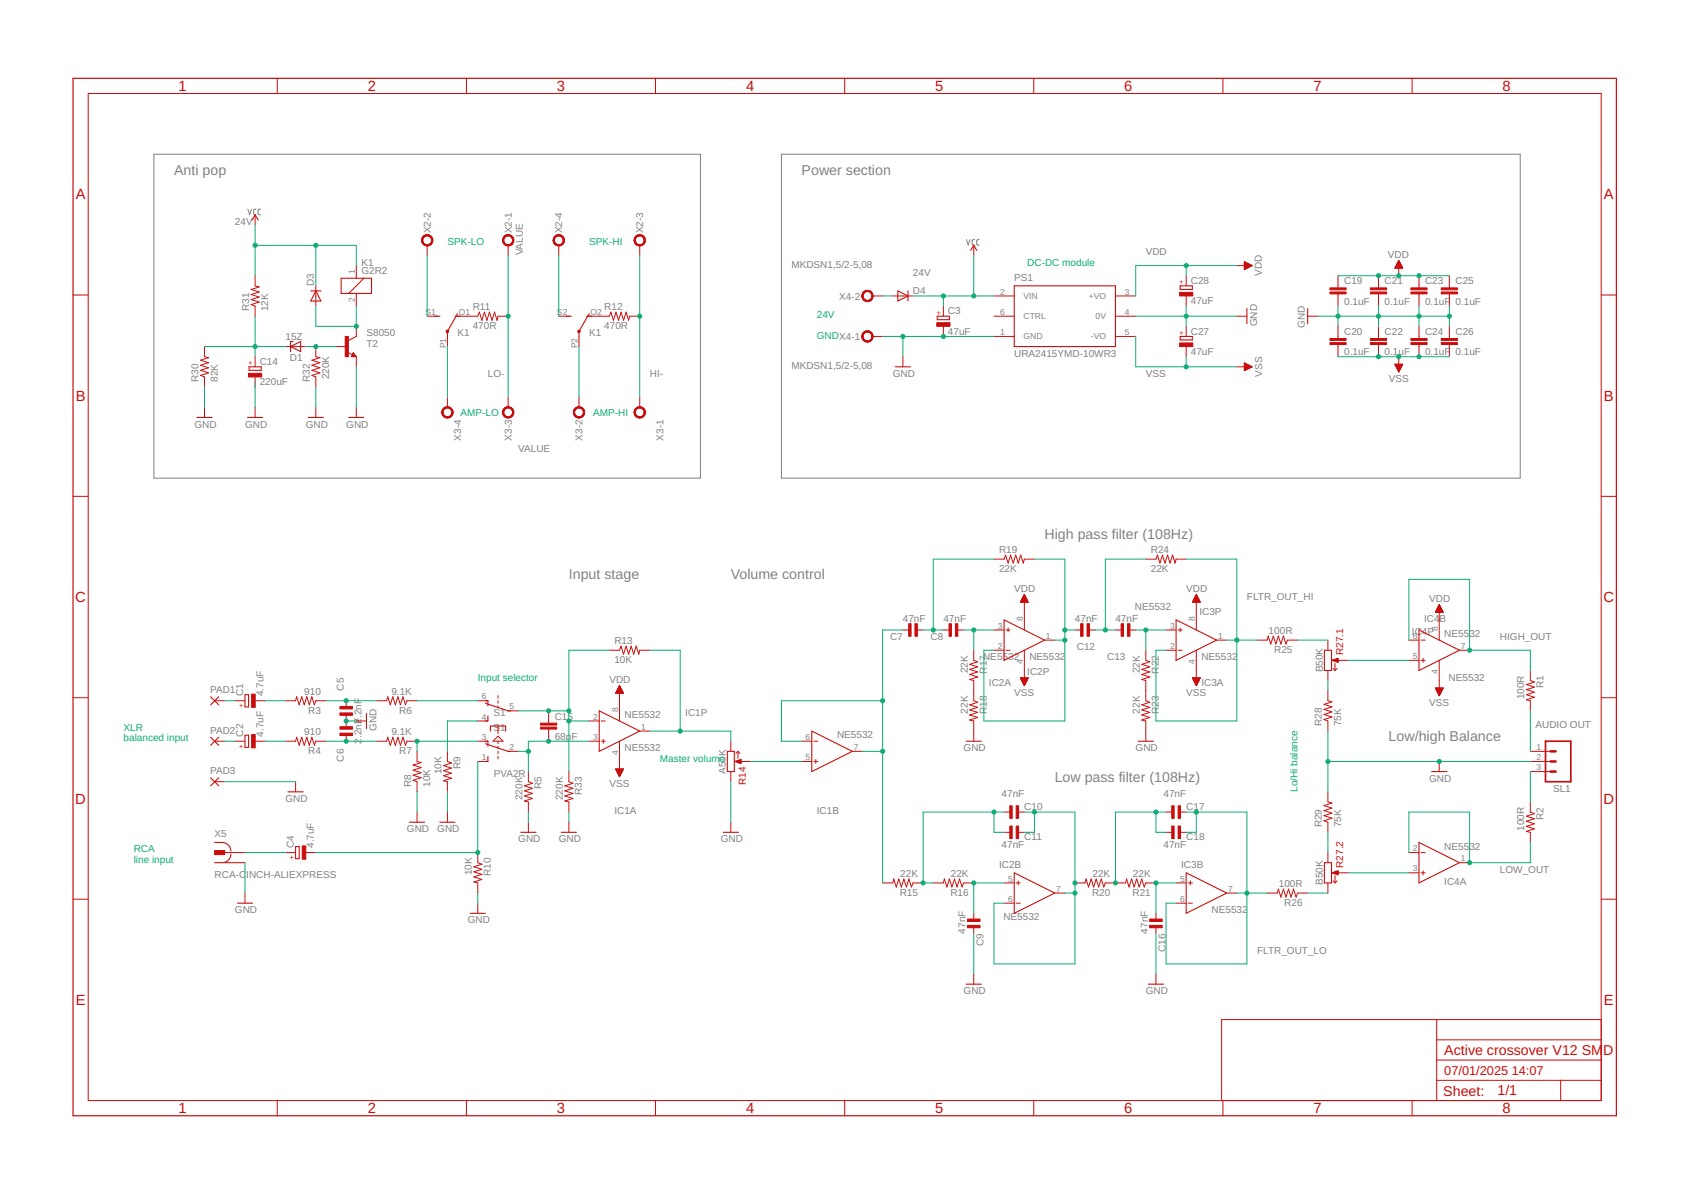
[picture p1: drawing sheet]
<svg xmlns="http://www.w3.org/2000/svg" width="297mm" height="210mm" viewBox="0 0 297 210" stroke-linecap="round" stroke-linejoin="round" font-family="sans-serif">
<defs><g id="words">
<g font-size="2.6" fill="#c90d0c">
<text x="31.4" y="16">1</text>
<text x="64.6" y="16">2</text>
<text x="97.8" y="16">3</text>
<text x="131" y="16">4</text>
<text x="164.3" y="16">5</text>
<text x="197.5" y="16">6</text>
<text x="230.7" y="16">7</text>
<text x="263.9" y="16">8</text>
<text x="13.3" y="35">A</text>
<text x="281.8" y="35">A</text>
<text x="13.3" y="70.4">B</text>
<text x="281.8" y="70.4">B</text>
<text x="13.2" y="105.8">C</text>
<text x="281.7" y="105.8">C</text>
<text x="13.2" y="141.2">D</text>
<text x="281.7" y="141.2">D</text>
<text x="13.3" y="176.5">E</text>
<text x="281.8" y="176.5">E</text>
<text x="31.4" y="195.6">1</text>
<text x="64.6" y="195.6">2</text>
<text x="97.8" y="195.6">3</text>
<text x="131" y="195.6">4</text>
<text x="164.3" y="195.6">5</text>
<text x="197.5" y="195.6">6</text>
<text x="230.7" y="195.6">7</text>
<text x="263.9" y="195.6">8</text>
</g>
<g font-size="2.5" fill="#808080">
<text x="30.6" y="30.7">Anti pop</text>
<text x="140.8" y="30.7">Power section</text>
<text x="183.5" y="94.7">High pass filter (108Hz)</text>
<text x="99.9" y="101.8">Input stage</text>
<text x="128.4" y="101.8">Volume control</text>
<text x="243.9" y="130.2">Low/high Balance</text>
<text x="185.3" y="137.3">Low pass filter (108Hz)</text>
</g>
<g font-size="2.5" fill="#c90d0c">
<text x="253.7" y="185.3">Active crossover V12 SM</text>
<text x="281.6" y="185.3">D</text>
<text x="253.5" y="192.5">Sheet:</text>
<text x="263" y="192.4">1/1</text>
</g>
<g font-size="2.2" fill="#c90d0c">
<text x="253.7" y="188.9">07/01/2025</text>
<text x="265.6" y="188.9">14:07</text>
</g>
<g font-size="1.8" fill="#808080">
<text x="41.3" y="39.5">24V</text>
<text x="75.7" y="41" transform="rotate(-90 75.7 41)">X2-2</text>
<text x="89.9" y="41" transform="rotate(-90 89.9 41)">X2-1</text>
<text x="98.8" y="41" transform="rotate(-90 98.8 41)">X2-4</text>
<text x="113" y="41" transform="rotate(-90 113 41)">X2-3</text>
<text x="63.5" y="46.7">K1</text>
<text x="91.8" y="44.9" transform="rotate(-90 91.8 44.9)">VALUE</text>
<text x="139" y="47.1">MKDSN1,5/2-5,08</text>
<text x="201.3" y="44.9">VDD</text>
<text x="243.8" y="45.3">VDD</text>
<text x="55.1" y="50.2" transform="rotate(-90 55.1 50.2)">D3</text>
<text x="63.5" y="48.2">G2R2</text>
<text x="147.4" y="52.6">X4-2</text>
<text x="160.4" y="51.7">D4</text>
<text x="160.4" y="48.4">24V</text>
<text x="178.2" y="49.3">PS1</text>
<text x="209.2" y="53.4">47uF</text>
<text x="209.2" y="49.9">C28</text>
<text x="221.6" y="48.4" transform="rotate(-90 221.6 48.4)">VDD</text>
<text x="236.1" y="53.5">0.1uF</text>
<text x="236.1" y="49.9">C19</text>
<text x="243.2" y="53.5">0.1uF</text>
<text x="243.2" y="49.9">C21</text>
<text x="250.3" y="53.5">0.1uF 0.1uF</text>
<text x="250.3" y="49.9">C23</text>
<text x="255.7" y="49.9">C25</text>
<text x="43.8" y="54.7" transform="rotate(-90 43.8 54.7)">R31</text>
<text x="47.1" y="54.7" transform="rotate(-90 47.1 54.7)">12K</text>
<text x="50.1" y="59.7">15Z</text>
<text x="64.4" y="59.1">S8050</text>
<text x="80.4" y="59.1">K1</text>
<text x="83" y="57.9">470R</text>
<text x="83" y="54.5">R11</text>
<text x="103.5" y="59.1">K1</text>
<text x="106.2" y="57.9">470R</text>
<text x="106.2" y="54.5">R12</text>
<text x="166.5" y="58.8">47uF</text>
<text x="166.5" y="55.2">C3</text>
<text x="209.2" y="58.8">C27</text>
<text x="220.8" y="57.3" transform="rotate(-90 220.8 57.3)">GND</text>
<text x="229.2" y="57.7" transform="rotate(-90 229.2 57.7)">GND</text>
<text x="236.1" y="58.8">C20</text>
<text x="243.2" y="58.8">C22</text>
<text x="250.3" y="58.8">C24</text>
<text x="255.7" y="58.8">C26</text>
<text x="45.6" y="64.1">C14</text>
<text x="50.9" y="63.5">D1</text>
<text x="64.4" y="60.9">T2</text>
<text x="139" y="64.9">MKDSN1,5/2-5,08</text>
<text x="178.2" y="62.7">URA2415YMD-10WR3</text>
<text x="209.2" y="62.3">47uF</text>
<text x="236.1" y="62.4">0.1uF</text>
<text x="243.2" y="62.4">0.1uF</text>
<text x="250.3" y="62.4">0.1uF 0.1uF</text>
<text x="34.9" y="67.1" transform="rotate(-90 34.9 67.1)">R30</text>
<text x="38.2" y="67.1" transform="rotate(-90 38.2 67.1)">82K</text>
<text x="45.6" y="67.6">220uF</text>
<text x="54.4" y="67.1" transform="rotate(-90 54.4 67.1)">R32</text>
<text x="57.8" y="66.6" transform="rotate(-90 57.8 66.6)">220K</text>
<text x="85.7" y="66.2">LO-</text>
<text x="114.2" y="66.2">HI-</text>
<text x="156.8" y="66.2">GND</text>
<text x="201.3" y="66.2">VSS</text>
<text x="221.7" y="66.2" transform="rotate(-90 221.7 66.2)">VSS</text>
<text x="244" y="67.1">VSS</text>
<text x="34.2" y="75.1">GND</text>
<text x="43" y="75.1">GND</text>
<text x="53.7" y="75.1">GND</text>
<text x="60.8" y="75.1">GND</text>
<text x="81" y="77.4" transform="rotate(-90 81 77.4)">X3-4</text>
<text x="89.9" y="77.4" transform="rotate(-90 89.9 77.4)">X3-3</text>
<text x="102.3" y="77.4" transform="rotate(-90 102.3 77.4)">X3-2</text>
<text x="116.6" y="77.4" transform="rotate(-90 116.6 77.4)">X3-1</text>
<text x="91" y="79.5">VALUE</text>
<text x="175.5" y="100.5">22K</text>
<text x="175.5" y="97.2">R19</text>
<text x="202.2" y="100.5">22K</text>
<text x="202.2" y="97.2">R24</text>
<text x="178.2" y="104">VDD</text>
<text x="199.4" y="107.1">NE5532</text>
<text x="208.4" y="104">VDD</text>
<text x="210.7" y="108">IC3P</text>
<text x="219" y="105.3">FLTR_OUT_HI</text>
<text x="251" y="105.8">VDD</text>
<text x="107.9" y="113.2">R13</text>
<text x="156.4" y="112.3">C7</text>
<text x="158.6" y="109.2">47nF</text>
<text x="163.5" y="112.3">C8</text>
<text x="165.7" y="109.2">47nF</text>
<text x="188.8" y="109.2">47nF</text>
<text x="195.9" y="109.2">47nF</text>
<text x="222.9" y="111.4">100R</text>
<text x="248" y="111.5">IC</text>
<text x="249.8" y="111.5">4P</text>
<text x="250.2" y="109.2">IC4</text>
<text x="252.9" y="109.2">B</text>
<text x="253.7" y="111.9">NE5532</text>
<text x="263.5" y="112.4">HIGH_OUT</text>
<text x="107" y="120">VDD</text>
<text x="107.9" y="116.5">10K</text>
<text x="170" y="118.2" transform="rotate(-90 170 118.2)">22K</text>
<text x="172.7" y="116">NE5532</text>
<text x="173.3" y="118.3" transform="rotate(-90 173.3 118.3)">R17</text>
<text x="180.5" y="118.6">IC2P</text>
<text x="180.8" y="116">NE5532</text>
<text x="189.2" y="114.1">C12</text>
<text x="194.5" y="115.9">C13</text>
<text x="200.2" y="118.2" transform="rotate(-90 200.2 118.2)">22K</text>
<text x="203.6" y="118.3" transform="rotate(-90 203.6 118.3)">R22</text>
<text x="211" y="116">NE5532</text>
<text x="223.8" y="114.7">R25</text>
<text x="232.4" y="118.1" transform="rotate(-90 232.4 118.1)">B50K</text>
<text x="254.5" y="119.5">NE5532</text>
<text x="36.9" y="121.8">PAD1</text>
<text x="42.7" y="122.3" transform="rotate(-90 42.7 122.3)">C1</text>
<text x="46.3" y="122.3" transform="rotate(-90 46.3 122.3)">4.7uF</text>
<text x="53.5" y="122">910</text>
<text x="54.1" y="125.4">R3</text>
<text x="60.4" y="121.3" transform="rotate(-90 60.4 121.3)">C5</text>
<text x="68.8" y="122">9.1K</text>
<text x="70.1" y="125.4">R6</text>
<text x="86.7" y="125.8">S1</text>
<text x="120.4" y="125.8">IC1P</text>
<text x="170" y="125.3" transform="rotate(-90 170 125.3)">22K</text>
<text x="173.3" y="125.4" transform="rotate(-90 173.3 125.4)">R18</text>
<text x="173.7" y="120.4">IC2A</text>
<text x="178.2" y="122.2">VSS</text>
<text x="200.2" y="125.3" transform="rotate(-90 200.2 125.3)">22K</text>
<text x="203.6" y="125.4" transform="rotate(-90 203.6 125.4)">R23</text>
<text x="208.4" y="122.2">VSS</text>
<text x="211" y="120.4">IC3A</text>
<text x="251" y="124">VSS</text>
<text x="267.8" y="122.8" transform="rotate(-90 267.8 122.8)">100R</text>
<text x="271.1" y="120.9" transform="rotate(-90 271.1 120.9)">R1</text>
<text x="36.9" y="128.9">PAD2</text>
<text x="42.7" y="129.4" transform="rotate(-90 42.7 129.4)">C2</text>
<text x="46.3" y="129.4" transform="rotate(-90 46.3 129.4)">4.7uF</text>
<text x="53.5" y="129.1">910</text>
<text x="63.5" y="130.6" transform="rotate(-90 63.5 130.6)">2</text>
<text x="63.5" y="129.7" transform="rotate(-90 63.5 129.7)">.2nF</text>
<text x="63.5" y="127.1" transform="rotate(-90 63.5 127.1)">2.2nF</text>
<text x="66.2" y="128.4" transform="rotate(-90 66.2 128.4)">GND</text>
<text x="68.8" y="129.1">9.1K</text>
<text x="86.7" y="128.4">S1</text>
<text x="97.4" y="129.9">68p</text>
<text x="97.4" y="126.4">C15</text>
<text x="100.4" y="129.9">F</text>
<text x="109.7" y="126.1">NE5532</text>
<text x="109.7" y="132">NE5532</text>
<text x="147" y="129.7">NE5532</text>
<text x="169.3" y="132">GND</text>
<text x="199.5" y="132">GND</text>
<text x="232.2" y="127.5" transform="rotate(-90 232.2 127.5)">R28</text>
<text x="235.6" y="127.5" transform="rotate(-90 235.6 127.5)">75K</text>
<text x="269.7" y="127.9">AUDIO OUT</text>
<text x="36.9" y="136">PAD3</text>
<text x="54.1" y="132.5">R4</text>
<text x="60.4" y="133.8" transform="rotate(-90 60.4 133.8)">C6</text>
<text x="70.1" y="132.5">R7</text>
<text x="77.5" y="136" transform="rotate(-90 77.5 136)">10K</text>
<text x="80.9" y="135.1" transform="rotate(-90 80.9 135.1)">R9</text>
<text x="86.7" y="136.4">PVA2R</text>
<text x="127.5" y="135.9" transform="rotate(-90 127.5 135.9)">A50K</text>
<text x="251" y="137.3">GND</text>
<text x="50.2" y="140.9">GND</text>
<text x="72.2" y="138.2" transform="rotate(-90 72.2 138.2)">R8</text>
<text x="75.6" y="138.2" transform="rotate(-90 75.6 138.2)">10K</text>
<text x="91.8" y="140.5" transform="rotate(-90 91.8 140.5)">220K</text>
<text x="95.1" y="138.7" transform="rotate(-90 95.1 138.7)">R5</text>
<text x="98.9" y="140.5" transform="rotate(-90 98.9 140.5)">220K</text>
<text x="102.2" y="139.6" transform="rotate(-90 102.2 139.6)">R33</text>
<text x="107" y="138.2">VSS</text>
<text x="107.9" y="143">IC1A</text>
<text x="143.5" y="143">IC1B</text>
<text x="175.9" y="140">47nF</text>
<text x="179.9" y="142.2">C10</text>
<text x="204.4" y="140">47nF</text>
<text x="208.4" y="142.2">C17</text>
<text x="272.8" y="139.1">SL1</text>
<text x="37.7" y="147.1">X5</text>
<text x="51.6" y="149" transform="rotate(-90 51.6 149)">C4</text>
<text x="55.1" y="149" transform="rotate(-90 55.1 149)">4.7uF</text>
<text x="71.5" y="146.2">GND</text>
<text x="76.8" y="146.2">GND</text>
<text x="91" y="148">GND</text>
<text x="98.2" y="148">GND</text>
<text x="126.6" y="148">GND</text>
<text x="175.9" y="148.9">47nF</text>
<text x="179.9" y="147.5">C11</text>
<text x="204.4" y="148.9">47nF</text>
<text x="208.4" y="147.5">C18</text>
<text x="232.2" y="145.3" transform="rotate(-90 232.2 145.3)">R29</text>
<text x="235.6" y="145.3" transform="rotate(-90 235.6 145.3)">75K</text>
<text x="253.7" y="149.2">NE5532</text>
<text x="267.8" y="146" transform="rotate(-90 267.8 146)">100R</text>
<text x="271.1" y="144" transform="rotate(-90 271.1 144)">R2</text>
<text x="37.7" y="154.2">RCA-C</text>
<text x="43.3" y="154.2">INCH-ALIEXPRESS</text>
<text x="82.9" y="153.8" transform="rotate(-90 82.9 153.8)">10K</text>
<text x="86.2" y="153.9" transform="rotate(-90 86.2 153.9)">R10</text>
<text x="158.1" y="154">22K</text>
<text x="167" y="154">22K</text>
<text x="175.5" y="152.4">IC2B</text>
<text x="191.9" y="154">22K</text>
<text x="199" y="154">22K</text>
<text x="207.5" y="152.4">IC3B</text>
<text x="224.6" y="155.8">100R</text>
<text x="232.4" y="155.5" transform="rotate(-90 232.4 155.5)">B50K</text>
<text x="253.7" y="155.5">IC4A</text>
<text x="263.5" y="153.3">LOW_OUT</text>
<text x="41.3" y="160.4">GND</text>
<text x="158" y="157.4">R15</text>
<text x="166.9" y="157.4">R16</text>
<text x="176.2" y="161.7">NE5532</text>
<text x="191.8" y="157.4">R20</text>
<text x="198.9" y="157.4">R21</text>
<text x="212.8" y="160.4">NE5532</text>
<text x="225.6" y="159.2">R26</text>
<text x="82.2" y="162.2">GND</text>
<text x="169.6" y="164" transform="rotate(-90 169.6 164)">47nF</text>
<text x="172.7" y="166.2" transform="rotate(-90 172.7 166.2)">C9</text>
<text x="201.6" y="164" transform="rotate(-90 201.6 164)">47nF</text>
<text x="204.7" y="167.2" transform="rotate(-90 204.7 167.2)">C16</text>
<text x="220.8" y="167.5">FLTR_OUT_LO</text>
<text x="169.3" y="174.6">GND</text>
<text x="201.3" y="174.6">GND</text>
</g>
<g font-size="1.8" fill="#0dab76">
<text x="78.6" y="43.1">SPK-LO</text>
<text x="103.5" y="43.1">SPK-HI</text>
<text x="180.5" y="46.7">DC-DC module</text>
<text x="143.5" y="55.9">24V</text>
<text x="143.5" y="59.6">GNDX4-1</text>
<text x="80.9" y="73.1">AMP-LO</text>
<text x="104.2" y="73.1">AMP-HI</text>
<text x="83.9" y="119.5">Input selector</text>
<text x="21.7" y="128.3">XLR</text>
<text x="21.7" y="130.2">balanced input</text>
<text x="115.9" y="133.8">Master volume</text>
<text x="227.9" y="139.1" transform="rotate(-90 227.9 139.1)">Lo/Hi balance</text>
<text x="23.5" y="149.7">RCA</text>
<text x="23.5" y="151.5">line input</text>
</g>
<g font-size="1.8" fill="#c90d0c">
<text x="235.9" y="115.1" transform="rotate(-90 235.9 115.1)">R27.1</text>
<text x="131" y="137.9" transform="rotate(-90 131 137.9)">R14</text>
<text x="235.9" y="152.4" transform="rotate(-90 235.9 152.4)">R27.2</text>
</g>
<g font-size="1.5" fill="#808080">
<text x="62.3" y="53.1" transform="rotate(-90 62.3 53.1)">2</text>
<text x="62.3" y="48.2" transform="rotate(-90 62.3 48.2)">1</text>
<text x="175.7" y="51.7">2</text>
<text x="179.8" y="52.5">VIN</text>
<text x="191.2" y="52.5">+VO</text>
<text x="197.6" y="51.7">3</text>
<text x="74.7" y="55.3">S1</text>
<text x="80.6" y="55.3">O1</text>
<text x="97.8" y="55.3">S2</text>
<text x="103.7" y="55.3">O2</text>
<text x="175.7" y="58.8">1</text>
<text x="175.7" y="55.3">6</text>
<text x="179.8" y="59.6">GND</text>
<text x="179.8" y="56.1">CTRL</text>
<text x="191.6" y="59.6">-VO</text>
<text x="192.5" y="56.1">0V</text>
<text x="197.6" y="55.3">4</text>
<text x="197.6" y="58.8">5</text>
<text x="78.3" y="61.2" transform="rotate(-90 78.3 61.2)">P1</text>
<text x="101.5" y="61.2" transform="rotate(-90 101.5 61.2)">P2</text>
<text x="175.3" y="110.4">3</text>
<text x="175.3" y="114">2</text>
<text x="179.7" y="109" transform="rotate(-90 179.7 109)">8</text>
<text x="183.7" y="112.2">1</text>
<text x="205.5" y="110.4">3</text>
<text x="205.5" y="114">2</text>
<text x="209.9" y="109" transform="rotate(-90 209.9 109)">8</text>
<text x="214" y="112.2">1</text>
<text x="248.2" y="112.2">6</text>
<text x="252.6" y="110.8" transform="rotate(-90 252.6 110.8)">8</text>
<text x="256.6" y="114">7</text>
<text x="179.7" y="116.7" transform="rotate(-90 179.7 116.7)">4</text>
<text x="209.9" y="116.7" transform="rotate(-90 209.9 116.7)">4</text>
<text x="248.2" y="115.7">5</text>
<text x="252.6" y="118.4" transform="rotate(-90 252.6 118.4)">4</text>
<text x="84.6" y="122.8">6</text>
<text x="89.5" y="124.6">5</text>
<text x="108.6" y="125" transform="rotate(-90 108.6 125)">8</text>
<text x="84.6" y="130">3</text>
<text x="84.6" y="126.4">4</text>
<text x="89.5" y="131.7">2</text>
<text x="104.2" y="130">3</text>
<text x="104.2" y="126.4">2</text>
<text x="112.6" y="128.2">1</text>
<text x="141.5" y="130">6</text>
<text x="150" y="131.7">7</text>
<text x="269.9" y="131.7">1</text>
<text x="84.6" y="133.5">1</text>
<text x="108.6" y="132.7" transform="rotate(-90 108.6 132.7)">4</text>
<text x="141.5" y="133.5">5</text>
<text x="269.9" y="133.5">2</text>
<text x="269.9" y="135.3">3</text>
<text x="248.2" y="149.5">2</text>
<text x="177.1" y="154.8">5</text>
<text x="207.3" y="154.8">5</text>
<text x="248.2" y="153.1">3</text>
<text x="256.6" y="151.3">1</text>
<text x="177.1" y="158.4">6</text>
<text x="185.5" y="156.6">7</text>
<text x="207.3" y="158.4">6</text>
<text x="215.7" y="156.6">7</text>
</g>
<g font-size="1.2" fill="#c90d0c">
<text x="208" y="49.9" transform="rotate(-90 208 49.9)">+</text>
<text x="165.3" y="55.3" transform="rotate(-90 165.3 55.3)">+</text>
<text x="208" y="58.8" transform="rotate(-90 208 58.8)">+</text>
<text x="44.4" y="64.1" transform="rotate(-90 44.4 64.1)">+</text>
<text x="42" y="124.4">+</text>
<text x="42" y="131.5">+</text>
<text x="50.9" y="151.1">+</text>
</g>
</g></defs>
<path d="M27 27.1h96v56.9h-96zM43.5 36.7l.4 1 .3-1M45 36.7l-.3 .1-.1 .2v.6l.4 .1M45.8 36.7l-.4 .1-.1 .2 .1 .6 .4 .1M137.3 27.1h129.7v56.9h-129.7zM169.8 42.1l.3 1 .3-1M171.2 42.1h-.3l-.1 .2v.6l.4 .2M172 42.1h-.3l-.1 .2v.6l.4 .2" fill="none" stroke="#808080" stroke-width=".18"/>
<g fill="none" stroke="#c90d0c" stroke-width=".19">
<path d="M44.3 38.7l.5-.9 .6 .9M51.5 60h-.5v1.8M54.6 51.1h1.8M55.5 51.1l.9 1.8h-1.8zM59.9 48.9h5.4v2.6h-5.4zM76.4 55.5h.9M79.9 55.5h.9M80.4 55.1l-1.8 3.1v.9M99.5 55.5h.9M103 55.5h.9M103.5 55.1l-1.8 3.1v.9M157.7 51.1l1.8 .9-1.8 .9z"/>
<path d="M159.5 51.1v1.8M164.6 55.5h2.2v.7h-2.2zM170.5 44l.5-.9 .6 .9M178.2 50.2h17.7v10.7h-17.7zM207.3 50.2h2.1v.6h-2.1zM207.3 59.1h2.1v.6h-2.1zM218.6 46l1.3 .7-1.3 .6zM219 54.2v2.7M229.7 54.2v2.7M245.7 45.8l.7 1.3h-1.4zM34.6 73.3h2.7M43.5 73.3h2.6"/>
<path d="M43.8 64.4h2.1v.6h-2.1zM51 60.9l1.8-.9v1.8zM54.1 73.3h2.7M61.3 73.3h2.6M62.1 62.3v.2h-.2l.2-.4 .3 .5h-.5M157.3 64.4h2.6M218.6 63.8l1.3 .6-1.3 .7zM245 64h1.4l-.7 1.3zM176.4 108.9l7.1 3.5-7.1 3.6zM179.3 119.1h1.3l-.7 1.3zM179.9 104.4l.7 1.4h-1.3zM206.6 108.9l7.1 3.5-7.1 3.6z"/>
<path d="M209.5 119.1h1.3l-.7 1.3zM210.1 104.4l.7 1.4h-1.3zM232.6 114.2h1.3v3.6h-1.3zM249.3 110.7l7.1 3.5-7.1 3.6zM252.8 106.2l.7 1.3h-1.3zM37 136.6l1.4 1.4M37 122.4l1.4 1.4M37 129.5l1.4 1.4M38.4 136.6l-1.4 1.4M38.4 122.4l-1.4 1.4M38.4 129.5l-1.4 1.4M43 122h.7v2.2h-.7z"/>
<path d="M43 129.1h.7v2.2h-.7zM50.6 139.1h2.7M64.4 125.3v2.7M85.3 130.2h.4v.9M85.3 130.6l4 1.4h.4M85.3 123.1h.4v.9M85.3 123.5l4 1.4h.4M85.7 125.8v.8h-.4M85.7 132.9v.9h-.4M86.1 128.4v-.9h2.7v.9M105.3 124.9l7.1 3.5-7.1 3.6zM108.2 135.1h1.3l-.7 1.3z"/>
<path d="M108.8 120.4l.7 1.4h-1.3zM127.8 132h1.2v3.5h-1.2zM142.6 128.4l7.1 3.6-7.1 3.5zM169.7 130.2h2.7M199.9 130.2h2.7M251.5 135.5h2.6M252.2 120.9h1.3l-.7 1.3zM37.7 148a2.81 2.81 0 0 1 2.3 .3 1.5 1.5 0 0 1 .6 1.2M40.6 150a1.53 1.53 0 0 1-1.6 1.5h-1.3M41.7 158.6h2.7M51.9 148.7h.7v2.1h-.7zM71.9 144.4h2.7"/>
<path d="M77.3 144.4h2.6M91.5 146.2h2.6M98.6 146.2h2.7M127 146.2h2.7M178.2 153.3l7.1 3.6-7.1 3.5zM208.4 153.3l7.1 3.6-7.1 3.5zM232.6 151.5h1.3v3.6h-1.3zM249.3 148l7.1 3.5-7.1 3.6zM82.6 160.4h2.7M169.7 172.9h2.7M201.7 172.9h2.7"/>
</g>
<g fill="none" stroke="#c90d0c" stroke-width=".18">
<path d="M15.5 16.4h265.8v176.9h-265.8zM48.7 13.8v2.6M81.9 13.8v2.6M115.1 13.8v2.6M148.4 13.8v2.6M181.6 13.8v2.6M214.8 13.8v2.6M248.1 13.8v2.6M44.8 37.8v1.7M12.8 51.8h2.7M44.8 48.4v1.8l.7 .2-1.4 .4 1.4 .5-1.4 .4 1.4 .5-1.4 .4 1.4 .5-1.4 .4 .7 .3v1.7M55.5 50.2v3.6"/>
<path d="M62.6 46.7v2.2M62.6 51.5v2.3M62.6 57.3v1.8l-1.4 .7M63.9 48.9l-2.6 2.6M75 55.5h1.8M75 43.1v1.8M78.6 59.1v1.8M80.4 55.5h3.5l.3-.7 .4 1.5 .5-1.5 .4 1.5 .5-1.5 .4 1.5 .5-1.5 .4 1.5 .2-.8h1.8M89.3 43.1v1.8M98.1 55.5h1.8M98.1 43.1v1.8M101.7 59.1v1.8"/>
<path d="M103.5 55.5h3.5l.3-.7 .5 1.5 .4-1.5 .4 1.5 .5-1.5 .4 1.5 .5-1.5 .4 1.5 .2-.8h1.8M112.4 43.1v1.8M153.3 59.1h1.7M153.3 52h1.7M156.8 52h3.6M165.7 53.8v1.7M165.7 57.3v1.8M171 43.1v1.8M174.6 55.5h3.6M174.6 59.1h3.6M174.6 52h3.6M195.9 55.5h3.6"/>
<path d="M195.9 59.1h3.6M195.9 52h3.6M208.4 48.4v1.8M208.4 52v1.8M208.4 57.3v1.8M217.3 55.5h1.7M217.3 46.7h2.6M218.6 47h.6M218.6 47h.7M218.6 46.9h.9M218.6 46.8h1M218.6 46.7h1.2"/>
<path d="M218.6 46.6h1.2M218.6 46.5h1M218.6 46.4h.9M218.6 46.4h.7M218.6 46.3h.6M218.6 46.2h.4M218.6 46.1h.3M218.6 46.1h.1M218.6 46l1.3 .7-1.3 .6zM218.6 47.3h.1M218.6 47.2h.3M218.6 47.1h.4"/>
<path d="M229.7 55.5h1.8M235 48.4v2.2M235 51.6v2.2M235 57.3v2.2M242.1 48.4v2.2M242.1 51.6v2.2M242.1 57.3v2.2M245.1 47h1.2M245.2 46.9h1.1M245.2 46.8h1M245.2 46.7h1M245.3 46.7h.8"/>
<path d="M245.3 46.6h.8M245.3 46.5h.8M245.4 46.4h.6M245.4 46.3h.6M245.5 46.2h.4M245.5 46.1h.4M245.6 46.1h.3M245.6 46h.2M245.6 45.9h.2M245.7 45.8h.1M245.7 46.7v1.7M245.7 45.8l.7 1.3h-1.4z"/>
<path d="M249.3 48.4v2.2M249.3 51.6v2.2M249.3 57.3v2.2M254.6 48.4v2.2M254.6 51.6v2.2M254.6 57.3v2.2M281.3 51.8h2.6M35.9 60.9v1.8l.7 .1-1.4 .5 1.4 .4-1.4 .5 1.4 .4-1.4 .4 1.4 .5-1.4 .4 .7 .3v1.8M35.9 71.5v1.8M44.8 62.7v1.7M44.8 66.2v1.8M44.8 71.5v1.8"/>
<path d="M50.1 60.9h3.6M55.5 60.9v1.8l.7 .1-1.4 .5 1.4 .4-1.4 .5 1.4 .4-1.4 .4 1.4 .5-1.4 .4 .7 .3v1.8M55.5 71.5v1.8M59 60.9h1.8M61 61.9l.9 .4M62.1 61.9l.5 .8h-.9zM62.6 62.7v1.7M62.6 71.5v1.8M78.6 69.8v1.7M89.3 69.8v1.7M101.7 69.8v1.7M112.4 69.8v1.7"/>
<path d="M158.6 62.7v1.7M208.4 60.9v1.8M218.6 64h.4M218.6 65.1h.1M218.6 65h.2M218.6 64.9h.3M218.6 64.9h.5M218.6 64.8h.6M218.6 64.7h.8M218.6 64.6h.9M218.6 64.6h1.1M218.6 64.5h1.2"/>
<path d="M218.6 64.3h1.2M218.6 64.3h1M218.6 64.2h.8M218.6 64.1h.7M218.6 64h.5M218.6 63.8l1.3 .6-1.3 .7zM218.6 63.9h.2M218.6 63.8h.1M219.9 64.4h-2.6M235 60.5v2.2M242.1 60.5v2.2M245 64h1.4l-.7 1.3z"/>
<path d="M245.1 64h1.3M245.1 64.1h1.2M245.2 64.2h1.1M245.2 64.3h1M245.3 64.4h.9M245.3 64.5h.8M245.3 64.6h.8M245.4 64.6h.6M245.4 64.7h.6M245.4 64.8h.6M245.5 64.9h.4M245.6 65h.3"/>
<path d="M245.6 65.1h.2M245.6 65.2h.2M245.7 65.2h.1M245.7 62.7v1.7M245.7 65.3h.1M249.3 60.5v2.2M254.6 60.5v2.2M12.8 87.2h2.7M174.6 98.2h1.8l.2-.7 .5 1.4 .4-1.4 .5 1.4 .4-1.4 .5 1.4 .4-1.4 .4 1.4 .2-.7h1.8M201.3 98.2h1.8l.2-.7 .5 1.4 .4-1.4 .4 1.4 .5-1.4 .4 1.4 .5-1.4 .4 1.4 .2-.7h1.8M281.3 87.2h2.6M107 114.2h1.8l.3-.7 .4 1.4 .5-1.4 .4 1.4 .5-1.4 .4 1.4 .5-1.4 .4 1.4 .2-.7h1.8"/>
<path d="M158.6 110.7h1.3M160.8 110.7h1.4M165.7 110.7h1.3M167.9 110.7h1.4M171 114.2v1.8l.7 .2-1.4 .5 1.4 .4-1.4 .5 1.4 .4-1.4 .5 1.4 .4-1.4 .5 .7 .1v3.6l.7 .3-1.4 .4 1.4 .4-1.4 .5 1.4 .4-1.4 .5 1.4 .4-1.4 .5 .7 .1v3.6M174.6 114.2h1.8M174.6 110.7h1.8M176.7 114.2h.7M176.7 110.7h.7M177.1 110.3v.7M179.3 119.1h1.3l-.7 1.3zM179.3 105.7h1.3"/>
<path d="M179.3 119.2h1.3M179.3 105.6h1.2M179.3 119.3h1.2M179.4 105.5h1.1M179.4 119.3h1.1M179.4 105.5h1M179.4 119.4h1M179.5 105.4h.9M179.5 119.5h.9M179.5 105.3h.9M179.5 105.2h.8M179.5 119.6h.8"/>
<path d="M179.6 105.2h.7M179.6 119.7h.7M179.6 105.1h.7M179.6 119.8h.7M179.6 105h.6M179.6 119.8h.6M179.7 104.9h.5M179.7 119.9h.5M179.7 104.9h.4M179.7 120h.4M179.7 104.8h.4M179.8 104.7h.3"/>
<path d="M179.8 104.6h.2M179.9 104.6h.1M179.9 104.5h.1M179.9 105.3v5.4M179.9 114.2v5.3M179.9 104.4l.7 1.4h-1.3zM183.5 112.4h1.8M188.8 110.7h1.4M191.1 110.7h1.3M195.9 110.7h1.4M198.2 110.7h1.3M201.3 114.2v1.8l.7 .2-1.4 .5 1.4 .4-1.4 .5 1.4 .4-1.4 .5 1.4 .4-1.4 .5 .7 .1v3.6l.7 .3-1.4 .4 1.4 .4-1.4 .5 1.4 .4-1.4 .5 1.4 .4-1.4 .5 .7 .1v3.6"/>
<path d="M204.8 114.2h1.8M204.8 110.7h1.8M206.9 114.2h.8M206.9 110.7h.8M207.3 110.3v.7M209.5 119.1h1.3l-.7 1.3zM209.5 105.7h1.3M209.5 119.2h1.3M209.5 105.6h1.3M209.6 119.3h1.1M209.6 105.5h1.1M209.6 119.4h1.1"/>
<path d="M209.7 105.4h.9M209.7 119.5h.9M209.7 105.3h.9M209.7 105.2h.9M209.8 119.6h.7M209.8 105.2h.7M209.8 119.7h.7M209.8 105.1h.7M209.8 119.8h.7M209.9 105h.5M209.9 119.8h.5M209.9 104.9h.5"/>
<path d="M209.9 119.9h.5M209.9 120h.5M210 104.8h.3M210 104.7h.3M210 104.6h.3M210.1 104.6h.1M210.1 104.5h.1M210.1 105.3v5.4M210.1 114.2v5.3M210.1 104.4l.7 1.4h-1.3zM213.7 112.4h1.8M220.8 112.4h1.8l.2-.7 .4 1.4 .5-1.4 .4 1.4 .5-1.4 .4 1.4 .4-1.4 .5 1.4 .2-.7h1.8"/>
<path d="M233.3 112.4v1.8M233.3 117.8v1.7M234 116h2.8M234 116l1 .3M234 116l1-.4v.7M234.1 116h.9M234.1 117.4l.4 .4M234.3 115.9h.7M234.3 116.1h.7M234.5 115.8h.5M234.5 116.5v1.3M234.6 116.2h.4"/>
<path d="M234.7 115.7h.3M234.8 116.2h.2M234.9 117.4l-.4 .4M235 115.7h.1M235 116.3h.1M247.5 112.4h1.8M247.5 116h1.8M249.6 112.4h.7M249.6 116h.7M250 115.6v.7M252.2 107.5h1.3M252.2 107.4h1.2"/>
<path d="M252.2 107.3h1.2M252.3 107.3h1M252.3 107.2h1M252.4 107.1h.9M252.4 107h.8M252.5 106.9h.7M252.5 106.8h.6M252.6 106.7h.5M252.6 106.7h.4M252.6 106.6h.4M252.7 106.5h.3M252.7 106.4h.2"/>
<path d="M252.8 106.3h.1M252.8 107.1v5.3M252.8 116v5.3M252.8 106.2l.7 1.3h-1.3zM252.8 106.2h.1M256.4 114.2h1.7M268.8 117.8v1.7l.7 .3-1.4 .4 1.4 .5-1.4 .4 1.4 .5-1.4 .4 1.4 .5-1.4 .4 .7 .2v1.8M12.8 122.6h2.7M37.7 130.2h1.8M37.7 123.1h1.8M37.7 137.3h1.8M41.3 130.2h1.7"/>
<path d="M41.3 123.1h1.7M44.8 130.2h1.8M44.8 123.1h1.8M50.1 130.2h1.8l.2-.7 .5 1.4 .4-1.4 .4 1.4 .5-1.4 .4 1.4 .5-1.4 .4 1.4 .3-.7h1.8M50.1 123.1h1.8l.2-.7 .5 1.4 .4-1.4 .4 1.4 .5-1.4 .4 1.4 .5-1.4 .4 1.4 .3-.7h1.8M51.9 137.3v1.8M60.8 123.1v1.3M60.8 125.3v2.7M60.8 128.9v1.3M62.6 126.6h1.8M66.1 130.2h1.8l.2-.7 .5 1.4 .4-1.4 .4 1.4 .5-1.4 .4 1.4 .5-1.4 .4 1.4 .3-.7h1.8M66.1 123.1h1.8l.2-.7 .5 1.4 .4-1.4 .4 1.4 .5-1.4 .4 1.4 .5-1.4 .4 1.4 .3-.7h1.8"/>
<path d="M73.3 132v1.8l.7 .1-1.4 .5 1.4 .4-1.4 .5 1.4 .4-1.4 .5 1.4 .4-1.4 .5 .7 .2v1.8M78.6 132v1.8l.7 .2-1.4 .5 1.4 .4-1.4 .5 1.4 .4-1.4 .4 1.4 .5-1.4 .4 .7 .2v1.8M83.9 130.2h1.8M83.9 126.6h1.8M83.9 133.8h1.8M83.9 123.1h1.8M87.5 129.3l.9 .9h-1.8zM87.5 122.2v.4M87.5 123.1v.4M87.5 124v.2M87.5 127.5v1.4M87.5 130.2v.4"/>
<path d="M87.5 131.1v.4M87.5 132v.4M87.5 132.9v.4M89.3 132h1.7M89.3 124.9h1.7M92.8 135.5v1.8l.7 .3-1.4 .4 1.4 .5-1.4 .4 1.4 .5-1.4 .4 1.4 .5-1.4 .4 .7 .2v1.7M96.4 124.9v2.1M96.4 128.1v2.1M99.9 135.5v1.8l.7 .3-1.4 .4 1.4 .5-1.4 .4 1.4 .5-1.4 .4 1.4 .5-1.4 .4 .7 .2v1.7M103.5 130.2h1.8M103.5 126.6h1.8M105.6 130.2h.7"/>
<path d="M105.6 126.6h.7M106 129.9v.7M108.2 135.1h1.3l-.7 1.3zM108.2 135.1h1.3M108.2 121.6h1.2M108.2 135.2h1.2M108.2 135.3h1.2M108.3 121.5h1M108.3 135.4h1M108.3 121.4h1M108.4 121.3h.9M108.4 135.5h.9"/>
<path d="M108.4 121.3h.8M108.4 135.6h.8M108.4 121.2h.8M108.4 135.7h.8M108.5 121.1h.7M108.5 135.7h.7M108.5 121.1h.6M108.5 135.8h.6M108.5 121h.6M108.5 135.9h.6M108.6 120.9h.5M108.6 136h.5"/>
<path d="M108.6 120.8h.4M108.6 136h.4M108.6 136.1h.4M108.7 120.7h.2M108.7 136.2h.2M108.7 120.6h.2M108.8 120.5h.1M108.8 136.3h.1M108.8 121.3v5.3M108.8 130.2v5.3M108.8 120.4l.7 1.4-1.3-.1zM108.8 120.4h.1"/>
<path d="M108.8 136.4h.1M112.4 128.4h1.8M128.4 130.2v1.8M128.4 135.5v1.8M129.1 133.8h2.8M129.2 133.7h1M129.4 133.9h.8M129.5 133.6h.7M129.6 133.9h.6M129.6 132v1.2M129.6 132l-.3 .3M129.6 132l.4 .3"/>
<path d="M129.7 133.6h.5M129.8 134h.4M129.9 133.5h.3M130 134.1h.2M130.1 133.4h.1M130.2 133.4l-1.1 .4M130.2 133.4v.7l-1.1-.3M140.8 130.2h1.8M140.8 133.8h1.8M143 130.2h.7M143 133.8h.7M143.3 133.4v.7"/>
<path d="M149.7 132h1.8M179.7 120.1h.4M179.8 120.1h.3M179.8 120.2h.2M179.9 120.3h.1M179.9 120.4h.1M210 120.1h.3M210.1 120.2h.1M210.1 120.3h.1M210.1 120.4h.1M233.3 121.3v1.8l.7 .2-1.4 .4 1.4 .5-1.4 .4 1.4 .5-1.4 .4 1.4 .4-1.4 .5 .7 .2v1.8M233.3 139.1v1.8l.7 .2-1.4 .4 1.4 .4-1.4 .5 1.4 .4-1.4 .5 1.4 .4-1.4 .5 .7 .2v1.8"/>
<path d="M252.2 120.9h1.3M252.2 120.9h1.3l-.7 1.3zM252.2 121h1.2M252.2 121.1h1.2M252.3 121.1h1.1M252.3 121.2h1M252.3 121.3h1M252.4 121.3h.8M252.4 121.4h.8M252.5 121.5h.7M252.5 121.6h.6M252.6 121.7h.5"/>
<path d="M252.6 121.8h.4M252.6 121.9h.4M252.7 121.9h.2M252.7 122h.2M252.8 122.1h.1M252.8 122.2h.1M252.8 133.8v1.7M268.8 133.8h3.6M268.8 132h3.6M268.8 135.5h3.6M281.3 122.6h2.6M12.8 157.9h2.7"/>
<path d="M39.5 149.8h3.5M39.5 151.5h3.5M43 156.9v1.7M50.1 149.8h1.8M53.7 149.8h1.8M73.3 142.6v1.8M78.6 142.6v1.8M83.9 149.8v1.7l.7 .3-1.4 .5 1.4 .4-1.4 .4 1.4 .5-1.4 .4 1.4 .5-1.4 .4 .7 .2v1.8M83.9 158.6v1.8M92.8 144.4v1.8M99.9 144.4v1.8M128.4 144.4v1.8"/>
<path d="M155 155.1h1.8l.2-.7 .4 1.4 .5-1.4 .4 1.4 .5-1.4 .4 1.4 .5-1.4 .4 1.4 .3-.7h1.8M163.9 155.1h1.8l.2-.7 .4 1.4 .5-1.4 .4 1.4 .5-1.4 .4 1.4 .5-1.4 .4 1.4 .3-.7h1.7M176.4 155.1h1.8M176.4 158.6h1.8M176.4 142.6h1.3M176.4 146.2h1.3M178.5 155.1h.7M178.5 158.6h.7M178.6 142.6h1.3M178.6 146.2h1.3M178.9 154.7v.7M185.3 156.9h1.7"/>
<path d="M188.8 155.1h1.8l.2-.7 .4 1.4 .5-1.4 .4 1.4 .5-1.4 .4 1.4 .4-1.4 .5 1.4 .3-.7h3.5l.2-.7 .4 1.4 .5-1.4 .4 1.4 .5-1.4 .4 1.4 .5-1.4 .4 1.4 .3-.7h1.8M204.8 142.6h1.4M204.8 146.2h1.4M206.6 155.1h1.8M206.6 158.6h1.8M207 142.6h1.4M207 146.2h1.4M208.7 155.1h.7M208.7 158.6h.7M209.1 154.7v.7M215.5 156.9h1.8M222.6 156.9h1.8l.2-.7 .4 1.4 .4-1.4 .5 1.4 .4-1.4 .5 1.4 .4-1.4 .5 1.4 .2-.7h1.8"/>
<path d="M233.3 149.8v1.7M233.3 155.1v1.8M234 153.3h2.8M234 153.3h1M234.1 153.3h.9M234.1 154.7l.4 .4M234.3 153.4h.7M234.4 153.2h.6M234.5 153.5h.5M234.5 153.8v1.3M234.6 153.1h.4M234.7 153.6h.3"/>
<path d="M234.8 153h.2M234.9 154.7l-.4 .4M234.9 153.6h.1M235 153v.7l-1-.4M235 153l-1 .3M235 153h.1M247.5 153.3h1.8M247.5 149.8h1.8M249.6 153.3h.7M249.6 149.8h.7M250 153v.7M256.4 151.5h1.7"/>
<path d="M268.8 140.9v1.7l.7 .3-1.4 .5 1.4 .4-1.4 .5 1.4 .4-1.4 .4 1.4 .5-1.4 .4 .7 .2v1.8M281.3 157.9h2.6M171 160.4v1.4M171 162.6v1.4M171 171.1v1.8M203.1 160.4v1.4M203.1 162.6v1.4M203.1 171.1v1.8M252.4 179.1v14.2M281.3 179.1h-66.7v14.2M48.7 193.3v2.7M81.9 193.3v2.7"/>
<path d="M115.1 193.3v2.7M148.4 193.3v2.7M181.6 193.3v2.7M214.8 193.3v2.7M248.1 193.3v2.7M252.4 189.8h28.9M252.4 186.2h28.9M252.4 182.6h28.9M274.2 189.8v3.5"/>
</g>
<g fill="#c90d0c" stroke="#c90d0c" stroke-width=".18">
<path d="M59.7 125.2h2.2v.4h-2.2z"/>
<path d="M59.7 124.1h2.2v.4h-2.2z"/>
<path d="M59.7 128.8h2.2v.4h-2.2z"/>
<path d="M59.7 127.7h2.2v.4h-2.2z"/>
<path d="M160.7 109.6h.4v2.2h-.4z"/>
<path d="M159.6 109.6h.4v2.2h-.4z"/>
<path d="M167.8 109.6h.5v2.2h-.5z"/>
<path d="M166.7 109.6h.4v2.2h-.4z"/>
<path d="M190.9 109.6h.5v2.2h-.5z"/>
<path d="M189.8 109.6h.4v2.2h-.4z"/>
<path d="M198.1 109.6h.4v2.2h-.4z"/>
<path d="M196.9 109.6h.5v2.2h-.5z"/>
<path d="M169.9 161.4h2.2v.5h-2.2z"/>
<path d="M169.9 162.5h2.2v.5h-2.2z"/>
<path d="M202 161.4h2.2v.5h-2.2z"/>
<path d="M202 162.5h2.2v.5h-2.2z"/>
<path d="M177.4 141.5h.4v2.2h-.4z"/>
<path d="M178.5 141.5h.4v2.2h-.4z"/>
<path d="M205.8 141.5h.4v2.2h-.4z"/>
<path d="M206.9 141.5h.5v2.2h-.5z"/>
<path d="M233.6 51.3h2.9v.3h-2.9z"/>
<path d="M233.6 50.6h2.9v.3h-2.9z"/>
<path d="M240.7 51.3h2.9v.3h-2.9z"/>
<path d="M240.7 50.6h2.9v.3h-2.9z"/>
<path d="M247.8 51.3h2.9v.3h-2.9z"/>
<path d="M247.8 50.6h2.9v.3h-2.9z"/>
<path d="M253.2 51.3h2.8v.3h-2.8z"/>
<path d="M253.2 50.6h2.8v.3h-2.8z"/>
<path d="M240.7 60.2h2.9v.3h-2.9z"/>
<path d="M240.7 59.5h2.9v.3h-2.9z"/>
<path d="M247.8 60.2h2.9v.3h-2.9z"/>
<path d="M247.8 59.5h2.9v.3h-2.9z"/>
<path d="M253.2 60.2h2.8v.3h-2.8z"/>
<path d="M253.2 59.5h2.8v.3h-2.8z"/>
<path d="M44.2 121.9h.6v2.3h-.6z"/>
<path d="M44.2 129h.6v2.4h-.6z"/>
<path d="M53.1 148.6h.6v2.3h-.6z"/>
<path d="M177.4 145.1h.4v2.2h-.4z"/>
<path d="M178.5 145.1h.4v2.2h-.4z"/>
<path d="M205.8 145.1h.4v2.2h-.4z"/>
<path d="M206.9 145.1h.5v2.2h-.5z"/>
<path d="M233.6 60.2h2.9v.3h-2.9z"/>
<path d="M233.6 59.5h2.9v.3h-2.9z"/>
<path d="M60.6 59.1h.6v3.6h-.6z"/>
<path d="M207.2 60.2h2.3v.7h-2.3z"/>
<path d="M207.2 51.4h2.3v.6h-2.3z"/>
<path d="M43.6 65.6h2.4v.6h-2.4z"/>
<path d="M164.5 56.7h2.4v.6h-2.4z"/>
<path d="M37.7 149.4h1.8v.7h-1.8z"/>
<path d="M95 127.7h2.8v.4h-2.8z"/>
<path d="M95 127h2.8v.4h-2.8z"/>
</g>
<g fill="#c90d0c" stroke="#c90d0c" stroke-width=".18">
<path d="M88.6 41.4a.98 .98 0 0 1 1.5 .4 .98 .98 0 0 1-.6 1.4 .98 .98 0 0 1-1.2-1h.2a.81 .81 0 0 1 1.1-.8 .81 .81 0 0 1 .2 1.4 .81 .81 0 0 1-1.3-.4v-.2h-.2z" fill-rule="evenodd"/>
<path d="M88.6 41.4a.98 .98 0 0 1 1.5 .4 .98 .98 0 0 1-.6 1.4 .98 .98 0 0 1-1.2-1h.2a.81 .81 0 0 1 1.1-.8 .81 .81 0 0 1 .2 1.4 .81 .81 0 0 1-1.3-.4v-.2h-.2z" fill-rule="evenodd"/>
<path d="M88.6 41.4a.98 .98 0 0 1 1.5 .4 .98 .98 0 0 1-.6 1.4 .98 .98 0 0 1-1.2-1h.2a.81 .81 0 0 1 1.1-.8 .81 .81 0 0 1 .2 1.4 .81 .81 0 0 1-1.3-.4v-.2h-.2z" fill-rule="evenodd"/>
<path d="M74.4 41.4a.98 .98 0 0 1 1.5 .4 .98 .98 0 0 1-.6 1.4 .98 .98 0 0 1-1.2-1h.1a.81 .81 0 0 1 1.1-.8 .81 .81 0 0 1 .3 1.4 .81 .81 0 0 1-1.3-.4l-.1-.2h-.1z" fill-rule="evenodd"/>
<path d="M74.4 41.4a.98 .98 0 0 1 1.5 .4 .98 .98 0 0 1-.6 1.4 .98 .98 0 0 1-1.2-1h.1a.81 .81 0 0 1 1.1-.8 .81 .81 0 0 1 .3 1.4 .81 .81 0 0 1-1.3-.4l-.1-.2h-.1z" fill-rule="evenodd"/>
<path d="M74.4 41.4a.98 .98 0 0 1 1.5 .4 .98 .98 0 0 1-.6 1.4 .98 .98 0 0 1-1.2-1h.1a.81 .81 0 0 1 1.1-.8 .81 .81 0 0 1 .3 1.4 .81 .81 0 0 1-1.3-.4l-.1-.2h-.1z" fill-rule="evenodd"/>
<path d="M111.8 41.4a.98 .98 0 0 1 1.5 .4 .98 .98 0 0 1-.7 1.4 .98 .98 0 0 1-1.2-1h.2a.8 .8 0 0 1 1.1-.8 .8 .8 0 0 1 .2 1.4 .8 .8 0 0 1-1.3-.4v-.2h-.2z" fill-rule="evenodd"/>
<path d="M111.8 41.4a.98 .98 0 0 1 1.5 .4 .98 .98 0 0 1-.7 1.4 .98 .98 0 0 1-1.2-1h.2a.8 .8 0 0 1 1.1-.8 .8 .8 0 0 1 .2 1.4 .8 .8 0 0 1-1.3-.4v-.2h-.2z" fill-rule="evenodd"/>
<path d="M111.8 41.4a.98 .98 0 0 1 1.5 .4 .98 .98 0 0 1-.7 1.4 .98 .98 0 0 1-1.2-1h.2a.8 .8 0 0 1 1.1-.8 .8 .8 0 0 1 .2 1.4 .8 .8 0 0 1-1.3-.4v-.2h-.2z" fill-rule="evenodd"/>
<path d="M97.5 41.4a.98 .98 0 0 1 1.5 .4 .98 .98 0 0 1-.6 1.4 .98 .98 0 0 1-1.2-1h.1a.8 .8 0 0 1 1.1-.8 .8 .8 0 0 1 .3 1.4 .8 .8 0 0 1-1.3-.4l-.1-.2h-.1z" fill-rule="evenodd"/>
<path d="M97.5 41.4a.98 .98 0 0 1 1.5 .4 .98 .98 0 0 1-.6 1.4 .98 .98 0 0 1-1.2-1h.1a.8 .8 0 0 1 1.1-.8 .8 .8 0 0 1 .3 1.4 .8 .8 0 0 1-1.3-.4l-.1-.2h-.1z" fill-rule="evenodd"/>
<path d="M97.5 41.4a.98 .98 0 0 1 1.5 .4 .98 .98 0 0 1-.6 1.4 .98 .98 0 0 1-1.2-1h.1a.8 .8 0 0 1 1.1-.8 .8 .8 0 0 1 .3 1.4 .8 .8 0 0 1-1.3-.4l-.1-.2h-.1z" fill-rule="evenodd"/>
<path d="M111.8 71.7a.98 .98 0 0 1 1.5 .3 .98 .98 0 0 1-.7 1.4 .98 .98 0 0 1-1.2-1h.2a.8 .8 0 0 1 1.1-.7 .8 .8 0 0 1 .2 1.3 .8 .8 0 0 1-1.3-.3v-.3h-.2v-.3z" fill-rule="evenodd"/>
<path d="M111.8 71.7a.98 .98 0 0 1 1.5 .3 .98 .98 0 0 1-.7 1.4 .98 .98 0 0 1-1.2-1h.2a.8 .8 0 0 1 1.1-.7 .8 .8 0 0 1 .2 1.3 .8 .8 0 0 1-1.3-.3v-.3h-.2v-.3z" fill-rule="evenodd"/>
<path d="M111.8 71.7a.98 .98 0 0 1 1.5 .3 .98 .98 0 0 1-.7 1.4 .98 .98 0 0 1-1.2-1h.2a.8 .8 0 0 1 1.1-.7 .8 .8 0 0 1 .2 1.3 .8 .8 0 0 1-1.3-.3v-.3h-.2v-.3z" fill-rule="evenodd"/>
<path d="M101.1 71.7a.98 .98 0 0 1 1.5 .3 .98 .98 0 0 1-.7 1.4 .98 .98 0 0 1-1.2-1h.2a.8 .8 0 0 1 1.1-.7 .8 .8 0 0 1 .2 1.3 .8 .8 0 0 1-1.3-.3v-.3h-.2l.1-.3z" fill-rule="evenodd"/>
<path d="M101.1 71.7a.98 .98 0 0 1 1.5 .3 .98 .98 0 0 1-.7 1.4 .98 .98 0 0 1-1.2-1h.2a.8 .8 0 0 1 1.1-.7 .8 .8 0 0 1 .2 1.3 .8 .8 0 0 1-1.3-.3v-.3h-.2l.1-.3z" fill-rule="evenodd"/>
<path d="M101.1 71.7a.98 .98 0 0 1 1.5 .3 .98 .98 0 0 1-.7 1.4 .98 .98 0 0 1-1.2-1h.2a.8 .8 0 0 1 1.1-.7 .8 .8 0 0 1 .2 1.3 .8 .8 0 0 1-1.3-.3v-.3h-.2l.1-.3z" fill-rule="evenodd"/>
<path d="M88.6 71.7a.98 .98 0 0 1 1.5 .3 .98 .98 0 0 1-.6 1.4 .98 .98 0 0 1-1.2-1h.2a.81 .81 0 0 1 1.1-.7 .81 .81 0 0 1 .2 1.3 .81 .81 0 0 1-1.3-.3v-.3h-.2v-.3z" fill-rule="evenodd"/>
<path d="M88.6 71.7a.98 .98 0 0 1 1.5 .3 .98 .98 0 0 1-.6 1.4 .98 .98 0 0 1-1.2-1h.2a.81 .81 0 0 1 1.1-.7 .81 .81 0 0 1 .2 1.3 .81 .81 0 0 1-1.3-.3v-.3h-.2v-.3z" fill-rule="evenodd"/>
<path d="M88.6 71.7a.98 .98 0 0 1 1.5 .3 .98 .98 0 0 1-.6 1.4 .98 .98 0 0 1-1.2-1h.2a.81 .81 0 0 1 1.1-.7 .81 .81 0 0 1 .2 1.3 .81 .81 0 0 1-1.3-.3v-.3h-.2v-.3z" fill-rule="evenodd"/>
<path d="M78 71.7a.98 .98 0 0 1 1.5 .3 .98 .98 0 0 1-.7 1.4 .98 .98 0 0 1-1.2-1h.2a.81 .81 0 0 1 1.1-.7 .81 .81 0 0 1 .2 1.3 .81 .81 0 0 1-1.3-.3v-.3h-.2l.1-.3z" fill-rule="evenodd"/>
<path d="M78 71.7a.98 .98 0 0 1 1.5 .3 .98 .98 0 0 1-.7 1.4 .98 .98 0 0 1-1.2-1h.2a.81 .81 0 0 1 1.1-.7 .81 .81 0 0 1 .2 1.3 .81 .81 0 0 1-1.3-.3v-.3h-.2l.1-.3z" fill-rule="evenodd"/>
<path d="M78 71.7a.98 .98 0 0 1 1.5 .3 .98 .98 0 0 1-.7 1.4 .98 .98 0 0 1-1.2-1h.2a.81 .81 0 0 1 1.1-.7 .81 .81 0 0 1 .2 1.3 .81 .81 0 0 1-1.3-.3v-.3h-.2l.1-.3z" fill-rule="evenodd"/>
<path d="M151.8 58.3a.97 .97 0 0 1 1.4 .4 .97 .97 0 0 1-.6 1.3 .97 .97 0 0 1-1.2-.9h.2a.8 .8 0 0 1 1.1-.8 .8 .8 0 0 1 .2 1.4 .8 .8 0 0 1-1.3-.4v-.2h-.2v-.3z" fill-rule="evenodd"/>
<path d="M151.8 58.3a.97 .97 0 0 1 1.4 .4 .97 .97 0 0 1-.6 1.3 .97 .97 0 0 1-1.2-.9h.2a.8 .8 0 0 1 1.1-.8 .8 .8 0 0 1 .2 1.4 .8 .8 0 0 1-1.3-.4v-.2h-.2v-.3z" fill-rule="evenodd"/>
<path d="M151.8 58.3a.97 .97 0 0 1 1.4 .4 .97 .97 0 0 1-.6 1.3 .97 .97 0 0 1-1.2-.9h.2a.8 .8 0 0 1 1.1-.8 .8 .8 0 0 1 .2 1.4 .8 .8 0 0 1-1.3-.4v-.2h-.2v-.3z" fill-rule="evenodd"/>
<path d="M151.8 51.2a.97 .97 0 0 1 1.4 .3 .97 .97 0 0 1-.6 1.4 .97 .97 0 0 1-1.2-.9h.2a.8 .8 0 0 1 1.1-.8 .8 .8 0 0 1 .2 1.3 .8 .8 0 0 1-1.3-.3v-.2h-.2z" fill-rule="evenodd"/>
<path d="M151.8 51.2a.97 .97 0 0 1 1.4 .3 .97 .97 0 0 1-.6 1.4 .97 .97 0 0 1-1.2-.9h.2a.8 .8 0 0 1 1.1-.8 .8 .8 0 0 1 .2 1.3 .8 .8 0 0 1-1.3-.3v-.2h-.2z" fill-rule="evenodd"/>
<path d="M151.8 51.2a.97 .97 0 0 1 1.4 .3 .97 .97 0 0 1-.6 1.4 .97 .97 0 0 1-1.2-.9h.2a.8 .8 0 0 1 1.1-.8 .8 .8 0 0 1 .2 1.3 .8 .8 0 0 1-1.3-.3v-.2h-.2z" fill-rule="evenodd"/>
<circle cx="78.6" cy="58.2" r=".24"/>
<circle cx="101.7" cy="58.2" r=".24"/>
</g>
<path d="M12.8 13.8h271.1v182.2h-271.1z" fill="none" stroke="#c90d0c" stroke-width=".21"/>
<path d="M271.5 130.2h4.4v7.1h-4.4z" fill="none" stroke="#c90d0c" stroke-width=".3"/>
<path d="M272.4 135.5h.9M272.4 133.8h.9M272.4 132h.9" fill="none" stroke="#c90d0c" stroke-width=".44"/>
<g fill="none" stroke="#0dab76" stroke-width=".18">
<path d="M44.8 39.5v8.9M44.8 43.1h17.8v3.6M44.8 55.5v7.2M55.5 53.8v3.5h7.1v-3.5M55.5 43.1v7.1M75 44.9v10.6M89.3 44.9v24.9M98.1 44.9v10.6M112.4 44.9v24.9M155 59.1h19.6M155 52h1.8M158.6 59.1v3.6"/>
<path d="M160.4 52h14.2M165.7 52v1.8M171 44.9v7.1M199.5 55.5h17.8M199.5 59.1v5.3h17.8M208.4 46.7v1.7M208.4 53.8v3.5M217.3 46.7h-17.8v5.3M231.5 55.5h23.1M235 53.8v3.5M235 48.4h19.6M242.1 53.8v3.5"/>
<path d="M249.3 53.8v3.5M254.6 53.8v3.5M35.9 68v3.5M35.9 60.9h14.2M44.8 67.1v4.4M53.7 60.9h5.3M55.5 68v3.5M62.6 64.4v7.1M78.6 60.9v8.9M101.7 60.9v8.9M208.4 62.7v1.7M235 62.7h19.6"/>
<path d="M174.6 98.2h-10.7v12.5M181.7 98.2h5.3v28.4h-14.2v-12.4h1.8M201.3 98.2h-7.1v12.5M208.4 98.2h8.9v28.4h-14.2v-12.4h1.7M107 114.2h-7.1v21.3M114.2 114.2h5.3v14.2M158.6 110.7h-3.6v44.4M162.2 110.7h3.5M169.3 110.7h5.3M171 110.7v3.5M185.3 112.4h1.7M187 110.7h1.8"/>
<path d="M192.4 110.7h3.5M199.5 110.7h5.3M201.3 110.7v3.5M215.5 112.4h5.3M227.9 112.4h5.4M233.3 119.5v1.8M236.8 116h10.7M247.5 112.4v-10.6h10.6v12.4h10.7v3.6M39.5 130.2h1.8M39.5 137.3h12.4M39.5 123.1h1.8M46.6 130.2h3.5"/>
<path d="M46.6 123.1h3.5M57.3 130.2h8.8M57.3 123.1h8.8M60.8 126.6h1.8M73.3 139.1v3.5M73.3 123.1h10.6M78.6 139.1v3.5M83.9 130.2h-10.6v1.8M83.9 126.6h-5.3v5.4M83.9 133.8v16h-28.4M91 124.9h8.9M91 132h1.8"/>
<path d="M99.9 126.6h3.6M103.5 130.2h-10.7v5.3M114.2 128.4h14.2v1.8M128.4 137.3v7.1M131.9 133.8h8.9M151.5 132h3.5M155 123.1h-17.7v7.1h3.5M233.3 133.8h35.5M233.3 128.4v10.7M268.8 124.9v7.1M268.8 135.5v5.4M43 151.5v5.4"/>
<path d="M43 149.8h7.1M83.9 156.9v1.7M92.8 142.6v1.8M99.9 142.6v1.8M174.6 142.6v3.6h1.8M176.4 155.1h-5.4v5.3M176.4 142.6h-14.2v12.5h1.7M179.9 142.6h8.9v26.7h-14.2v-10.7h1.8M181.7 142.6v3.6h-1.8M187 156.9h1.8M203.1 142.6v3.6h1.7M204.8 142.6h-8.9v12.5"/>
<path d="M206.6 155.1h-3.5v5.3M208.4 142.6h10.6v26.7h-14.2v-10.7h1.8M210.1 142.6v3.6h-1.7M217.3 156.9h5.3M229.7 156.9h3.6M233.3 146.2v3.6M236.8 153.3h10.7M268.8 148v3.5h-10.7v-8.9h-10.6v7.2M171 164v7.1M203.1 164v7.1"/>
</g>
<g fill="#0dab76" stroke="#0dab76" stroke-width=".18">
<circle cx="73.3" cy="130.2" r=".36"/>
<circle cx="60.8" cy="126.6" r=".36"/>
<circle cx="252.8" cy="133.8" r=".36"/>
<circle cx="233.3" cy="133.8" r=".36"/>
<circle cx="235" cy="55.5" r=".36"/>
<circle cx="242.1" cy="55.5" r=".36"/>
<circle cx="249.3" cy="55.5" r=".36"/>
<circle cx="254.6" cy="55.5" r=".36"/>
<circle cx="208.4" cy="55.5" r=".36"/>
<circle cx="158.6" cy="59.1" r=".36"/>
<circle cx="165.7" cy="59.1" r=".36"/>
<circle cx="99.9" cy="124.9" r=".36"/>
<circle cx="99.9" cy="126.6" r=".36"/>
<circle cx="96.4" cy="124.9" r=".36"/>
<circle cx="92.8" cy="132" r=".36"/>
<circle cx="96.4" cy="130.2" r=".36"/>
<circle cx="83.9" cy="149.8" r=".36"/>
<circle cx="119.5" cy="128.4" r=".36"/>
<circle cx="242.1" cy="48.4" r=".36"/>
<circle cx="249.3" cy="48.4" r=".36"/>
<circle cx="245.7" cy="48.4" r=".36"/>
<circle cx="208.4" cy="46.7" r=".36"/>
<circle cx="242.1" cy="62.7" r=".36"/>
<circle cx="249.3" cy="62.7" r=".36"/>
<circle cx="245.7" cy="62.7" r=".36"/>
<circle cx="208.4" cy="64.4" r=".36"/>
<circle cx="44.8" cy="60.9" r=".36"/>
<circle cx="55.5" cy="60.9" r=".36"/>
<circle cx="62.6" cy="57.3" r=".36"/>
<circle cx="44.8" cy="43.1" r=".36"/>
<circle cx="55.5" cy="43.1" r=".36"/>
<circle cx="171" cy="52" r=".36"/>
<circle cx="165.7" cy="52" r=".36"/>
<circle cx="60.8" cy="123.1" r=".36"/>
<circle cx="60.8" cy="130.2" r=".36"/>
<circle cx="162.2" cy="155.1" r=".36"/>
<circle cx="174.6" cy="142.6" r=".36"/>
<circle cx="195.9" cy="155.1" r=".36"/>
<circle cx="203.1" cy="142.6" r=".36"/>
<circle cx="171" cy="110.7" r=".36"/>
<circle cx="163.9" cy="110.7" r=".36"/>
<circle cx="171" cy="155.1" r=".36"/>
<circle cx="187" cy="110.7" r=".36"/>
<circle cx="187" cy="112.4" r=".36"/>
<circle cx="194.2" cy="110.7" r=".36"/>
<circle cx="201.3" cy="110.7" r=".36"/>
<circle cx="203.1" cy="155.1" r=".36"/>
<circle cx="188.8" cy="155.1" r=".36"/>
<circle cx="188.8" cy="156.9" r=".36"/>
<circle cx="181.7" cy="142.6" r=".36"/>
<circle cx="219" cy="156.9" r=".36"/>
<circle cx="210.1" cy="142.6" r=".36"/>
<circle cx="258.1" cy="114.2" r=".36"/>
<circle cx="258.1" cy="151.5" r=".36"/>
<circle cx="89.3" cy="55.5" r=".36"/>
<circle cx="112.4" cy="55.5" r=".36"/>
<circle cx="217.3" cy="112.4" r=".36"/>
<circle cx="155" cy="132" r=".36"/>
<circle cx="155" cy="123.1" r=".36"/>
</g>
<use href="#words"/>
</svg>
